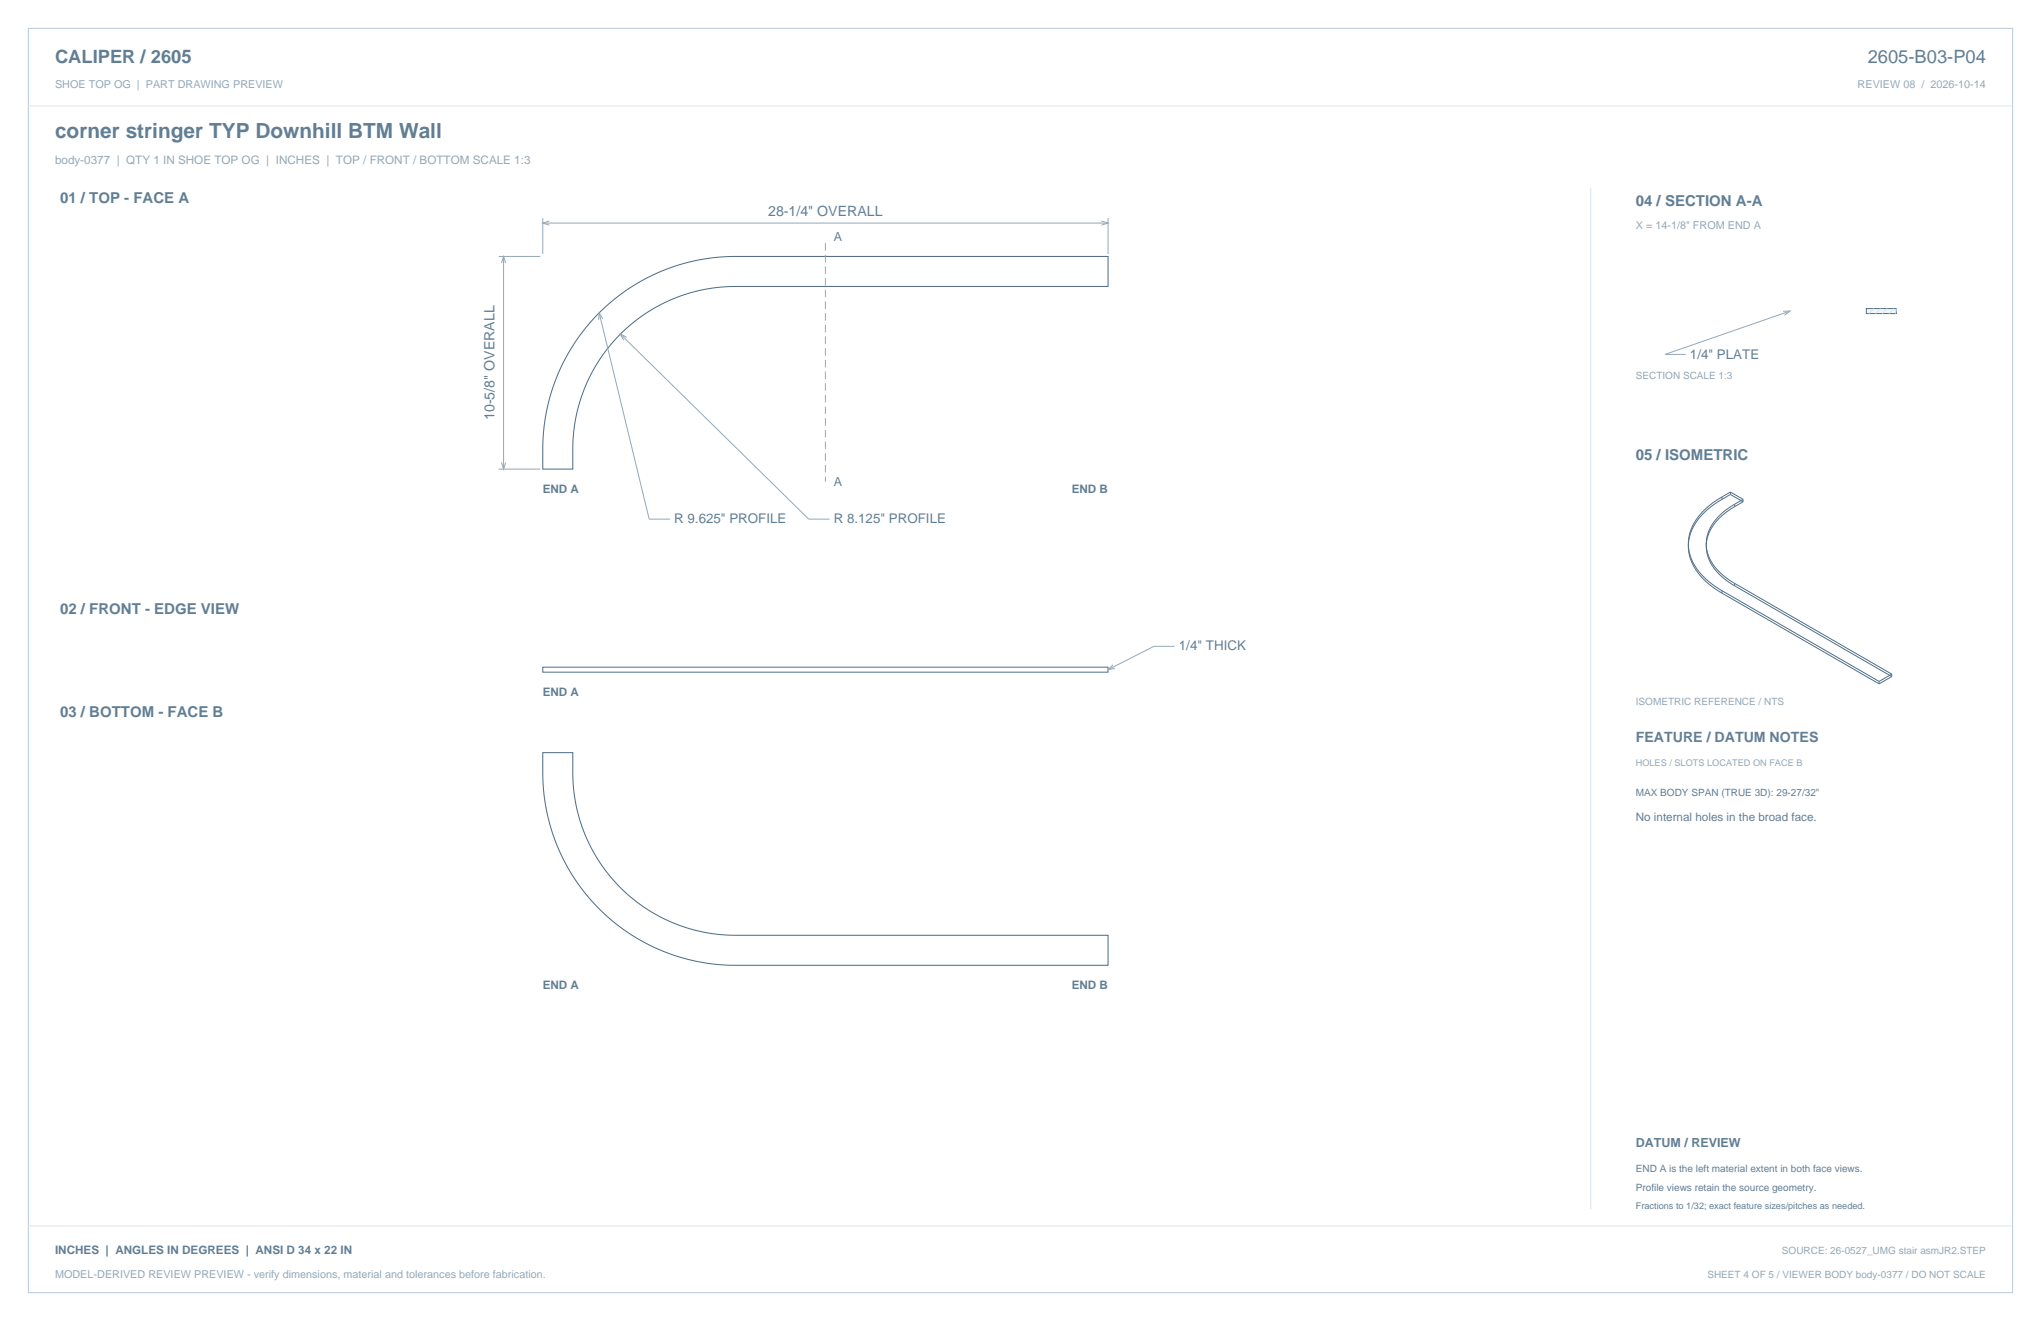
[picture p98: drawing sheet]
<svg xmlns="http://www.w3.org/2000/svg" width="864mm" height="559mm" viewBox="0 0 864 559" stroke-linecap="round" stroke-linejoin="round" font-family="sans-serif">
<defs><g id="words">
<text font-size="8.8" fill="#617e94" x="23.3" y="58.2">corner stringer TYP Downhill BTM Wall</text>
<g font-size="7.8" fill="#617e94">
<text x="23.3" y="26.8">CALIPER / 2605</text>
<text x="790.3" y="26.8">2605-B03-P04</text>
</g>
<g font-size="6.3" fill="#617e94">
<text x="25.4" y="86.1">01 / TOP - FACE A</text>
<text x="692.1" y="87.1">04 / SECTION A-A</text>
<text x="692.1" y="194.4">05 / ISOMETRIC</text>
<text x="25.4" y="259.6">02 / FRONT - EDGE VIEW</text>
<text x="25.4" y="303.4">03 / BOTTOM - FACE B</text>
</g>
<g font-size="6" fill="#617e94">
<text x="325" y="91.5">28-1/4&quot; OVERALL</text>
<text x="209.2" y="177.7" transform="rotate(-90 209.2 177.7)">10-5/8&quot; OVERALL</text>
<text x="692.1" y="314">FEATURE / DATUM NOTES</text>
</g>
<g font-size="5.6" fill="#617e94">
<text x="715.1" y="151.7">1/4&quot; PLATE</text>
<text x="285.3" y="221.4">R 9.625&quot; PROFILE</text>
<text x="352.8" y="221.4">R 8.125&quot; PROFILE</text>
<text x="498.8" y="275.2">1/4&quot; THICK</text>
</g>
<g font-size="5.3" fill="#617e94">
<text x="352.8" y="101.8">A</text>
<text x="352.8" y="205.5">A</text>
<text x="692.1" y="485.1">DATUM / REVIEW</text>
</g>
<text font-size="4.9" fill="#93a8b9" x="23.3" y="69.5">body-0377 | QTY 1 IN SHOE TOP OG | INCHES | TOP / FRONT / BOTTOM SCALE 1:3</text>
<g font-size="4.9" fill="#617e94">
<text x="229.7" y="208.7">END A</text>
<text x="453.5" y="208.7">END B</text>
<text x="229.7" y="294.2">END A</text>
<text x="692.1" y="347.5">No internal holes in the broad face.</text>
<text x="229.7" y="418.2">END A</text>
<text x="453.5" y="418.2">END B</text>
<text x="23.3" y="530.6">INCHES | ANGLES IN DEGREES | ANSI D 34 x 22 IN</text>
</g>
<g font-size="4.6" fill="#93a8b9">
<text x="23.3" y="37">SHOE TOP OG | PART DRAWING PREVIEW</text>
<text x="786" y="37">REVIEW 08 / 2026-10-14</text>
<text x="692.1" y="97">X = 14-1/8&quot; FROM END A</text>
<text x="23.3" y="540.5">MODEL-DERIVED REVIEW PREVIEW - verify dimensions, material and tolerances before fabrication.</text>
</g>
<g font-size="4.2" fill="#93a8b9">
<text x="692.1" y="160.5">SECTION SCALE 1:3</text>
<text x="692.1" y="298.1">ISOMETRIC REFERENCE / NTS</text>
<text x="754" y="530.6">SOURCE: 26-0527_UMG stair asmJR2.STEP</text>
<text x="722.4" y="540.5">SHEET 4 OF 5 / VIEWER BODY body-0377 / DO NOT SCALE</text>
</g>
<g font-size="4.2" fill="#617e94">
<text x="692.1" y="336.9">MAX BODY SPAN (TRUE 3D): 29-27/32&quot;</text>
<text x="692.1" y="495.7">END A is the left material extent in both face views.</text>
<text x="692.1" y="503.8">Profile views retain the source geometry.</text>
</g>
<text font-size="3.9" fill="#93a8b9" x="692.1" y="323.8">HOLES / SLOTS LOCATED ON FACE B</text>
<text font-size="3.9" fill="#617e94" x="692.1" y="511.5">Fractions to 1/32; exact feature sizes/pitches as needed.</text>
</g></defs>
<path d="M12 12h839.6v534.8h-839.6z" fill="none" stroke="#b8cad8" stroke-width=".42"/>
<path d="M12 44.8h839.6M673.1 79.4v432.1" fill="none" stroke="#dbe5ed" stroke-width=".42"/>
<path d="M253.5 132.3a81.5 81.5 0 0 1 57.6-23.8h157.7v12.7h-157.7a68.8 68.8 0 0 0-68.7 68.8v8.4h-12.7v-8.4a81.5 81.5 0 0 1 23.8-57.7zM229.7 318.4h12.7v8.4a68.8 68.8 0 0 0 68.7 68.8h157.7v12.7h-157.7a81.5 81.5 0 0 1-81.4-81.5z" fill="none" stroke="#536f85" stroke-width=".44"/>
<g fill="none" stroke="#93a8b9" stroke-width=".42">
<path d="M229.7 92.3v15.1M229.7 94.4h239.1M232.5 93.5l-2.8 .9 2.8 .8M466 93.5l2.8 .9-2.8 .8M468.8 92.3v15.1M211 108.5h17.6M212.2 111.3l.9-2.8 .9 2.8M213.1 108.5v89.9M253.5 132.3l21.2 87.3h8.8M255 134.9l-1.5-2.6-.2 3M262.5 141.3l79.7 78.3h8.8M265.1 142.7l-2.6-1.4 1.4 2.6"/>
<path d="M211 198.4h17.6M212.2 195.6l.9 2.8 .9-2.8M497.1 273.4h-8.9l-19.4 9.9M471 281.2l-2.2 2.1 3-.5"/>
</g>
<path d="M349.2 102.8v100.9" fill="none" stroke="#93a8b9" stroke-width=".42" stroke-dasharray="3.2 1.8" stroke-linecap="butt"/>
<path d="M229.7 282.2h239.1v2.1h-239.1z" fill="none" stroke="#536f85" stroke-width=".42"/>
<path d="M789.7 130.5h12.7v2.1h-12.7z" fill-rule="evenodd" fill="#f2f6f9" stroke="#536f85" stroke-width=".42"/>
<path d="M792.9 130.5l-2.1 2.1M795.7 130.5l-2.1 2.1M798.5 130.5l-2.1 2.1M801.3 130.5l-2.1 2.1M802.4 130.5l-.4 2.1M12 518.6h839.6" fill="none" stroke="#dbe5ed" stroke-width=".42"/>
<path d="M754.5 131.7l2.9-.1-2.4 1.7M757.4 131.6l-52.9 18.3h8.8" fill="none" stroke="#93a8b9" stroke-width=".42"/>
<g fill="none" stroke="#536f85" stroke-width=".42">
<path d="M728.6 211.2a25.8 25.8 0 0 0-14.1 17.8 20.4 20.4 0 0 0 8.7 18.2l5.4 3.7M728.6 210.2a25.8 25.8 0 0 0-14.1 17.8 20.4 20.4 0 0 0 8.7 18.2l5.4 3.7M728.6 210.2v1M732.2 208.1v1.1M732.2 209.2l5.3 3.1M732.2 209.2l-3.6 2M732.2 208.1l5.3 3.1M732.2 208.1l-3.6 2.1M734 213.3a21 21 0 0 0-12 16.2 19.1 19.1 0 0 0 9.9 16l2.1 1.3M734 214.3a21 21 0 0 0-12 16.2 19.1 19.1 0 0 0 9.9 16l2.1 1.3M734 213.3v1M737.5 211.2l-3.5 2.1"/>
<path d="M737.5 211.2v1.1M737.5 212.3l-3.5 2M728.6 249.9l66.5 38.3M728.6 249.9v1M728.6 250.9l66.5 38.4M734 247.8l66.4 38.4M734 246.8v1M734 246.8l66.4 38.4M795.1 288.2v1.1M800.4 285.2v1M800.4 286.2l-5.3 3.1M800.4 285.2l-5.3 3"/>
</g>
<use href="#words"/>
</svg>
